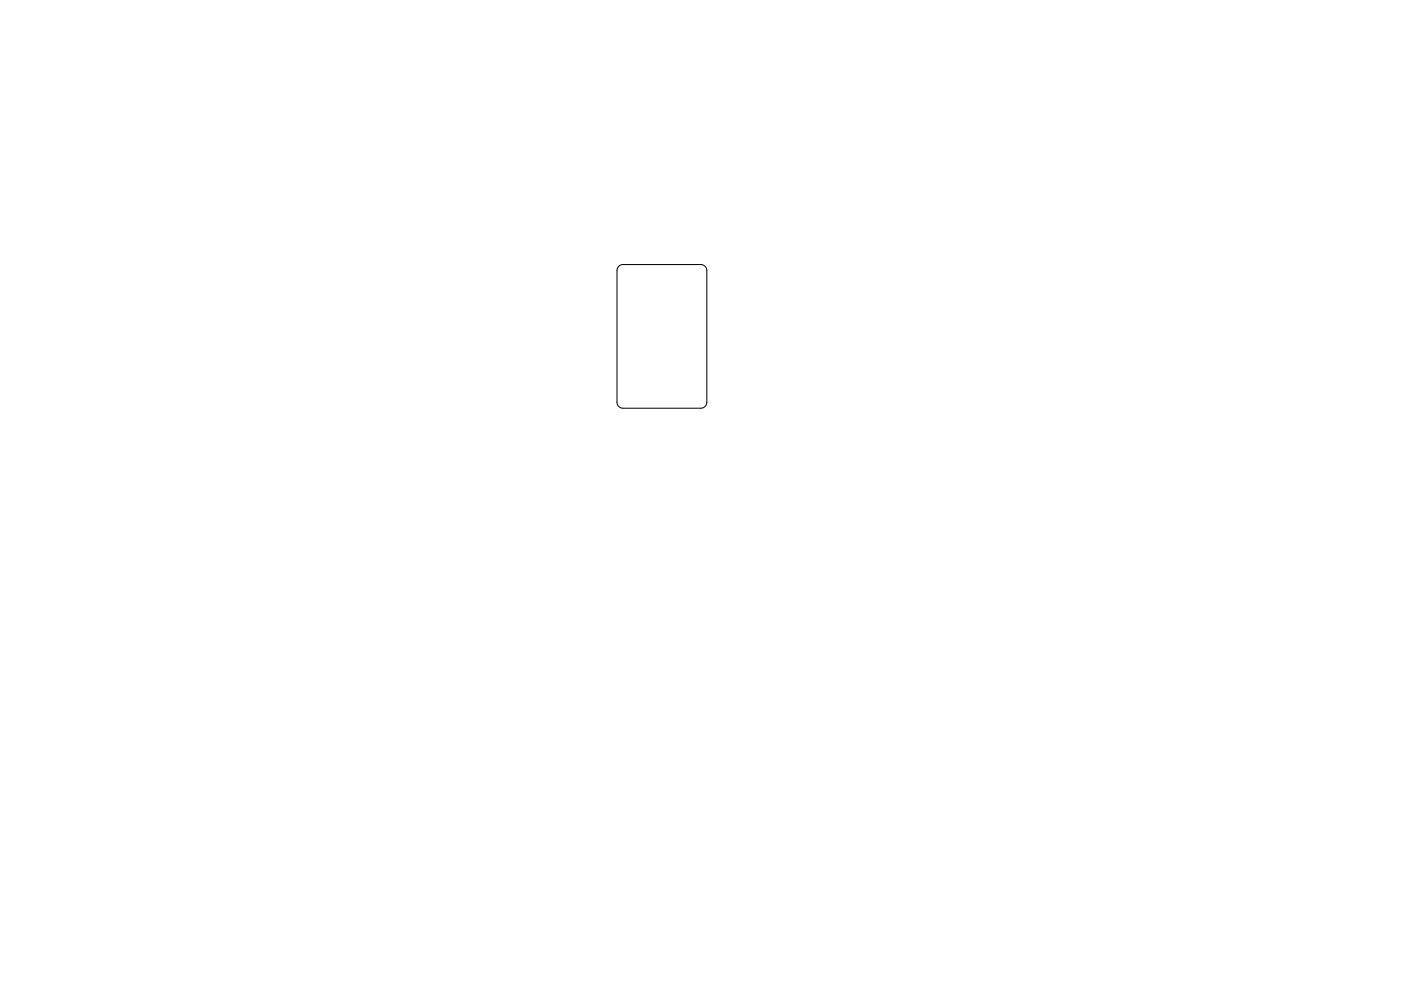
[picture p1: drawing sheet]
<svg xmlns="http://www.w3.org/2000/svg" width="297mm" height="210mm" viewBox="0 0 297 210" stroke-linecap="round" stroke-linejoin="round" font-family="sans-serif">
<path d="M131.2 56.5l.9-.4h16.5a1.27 1.27 0 0 1 1.3 1.3v27.9a1.27 1.27 0 0 1-1.3 1.3h-16.5a1.27 1.27 0 0 1-1.3-1.3v-27.9z" fill="none" stroke="#000" stroke-width=".21"/>
</svg>
